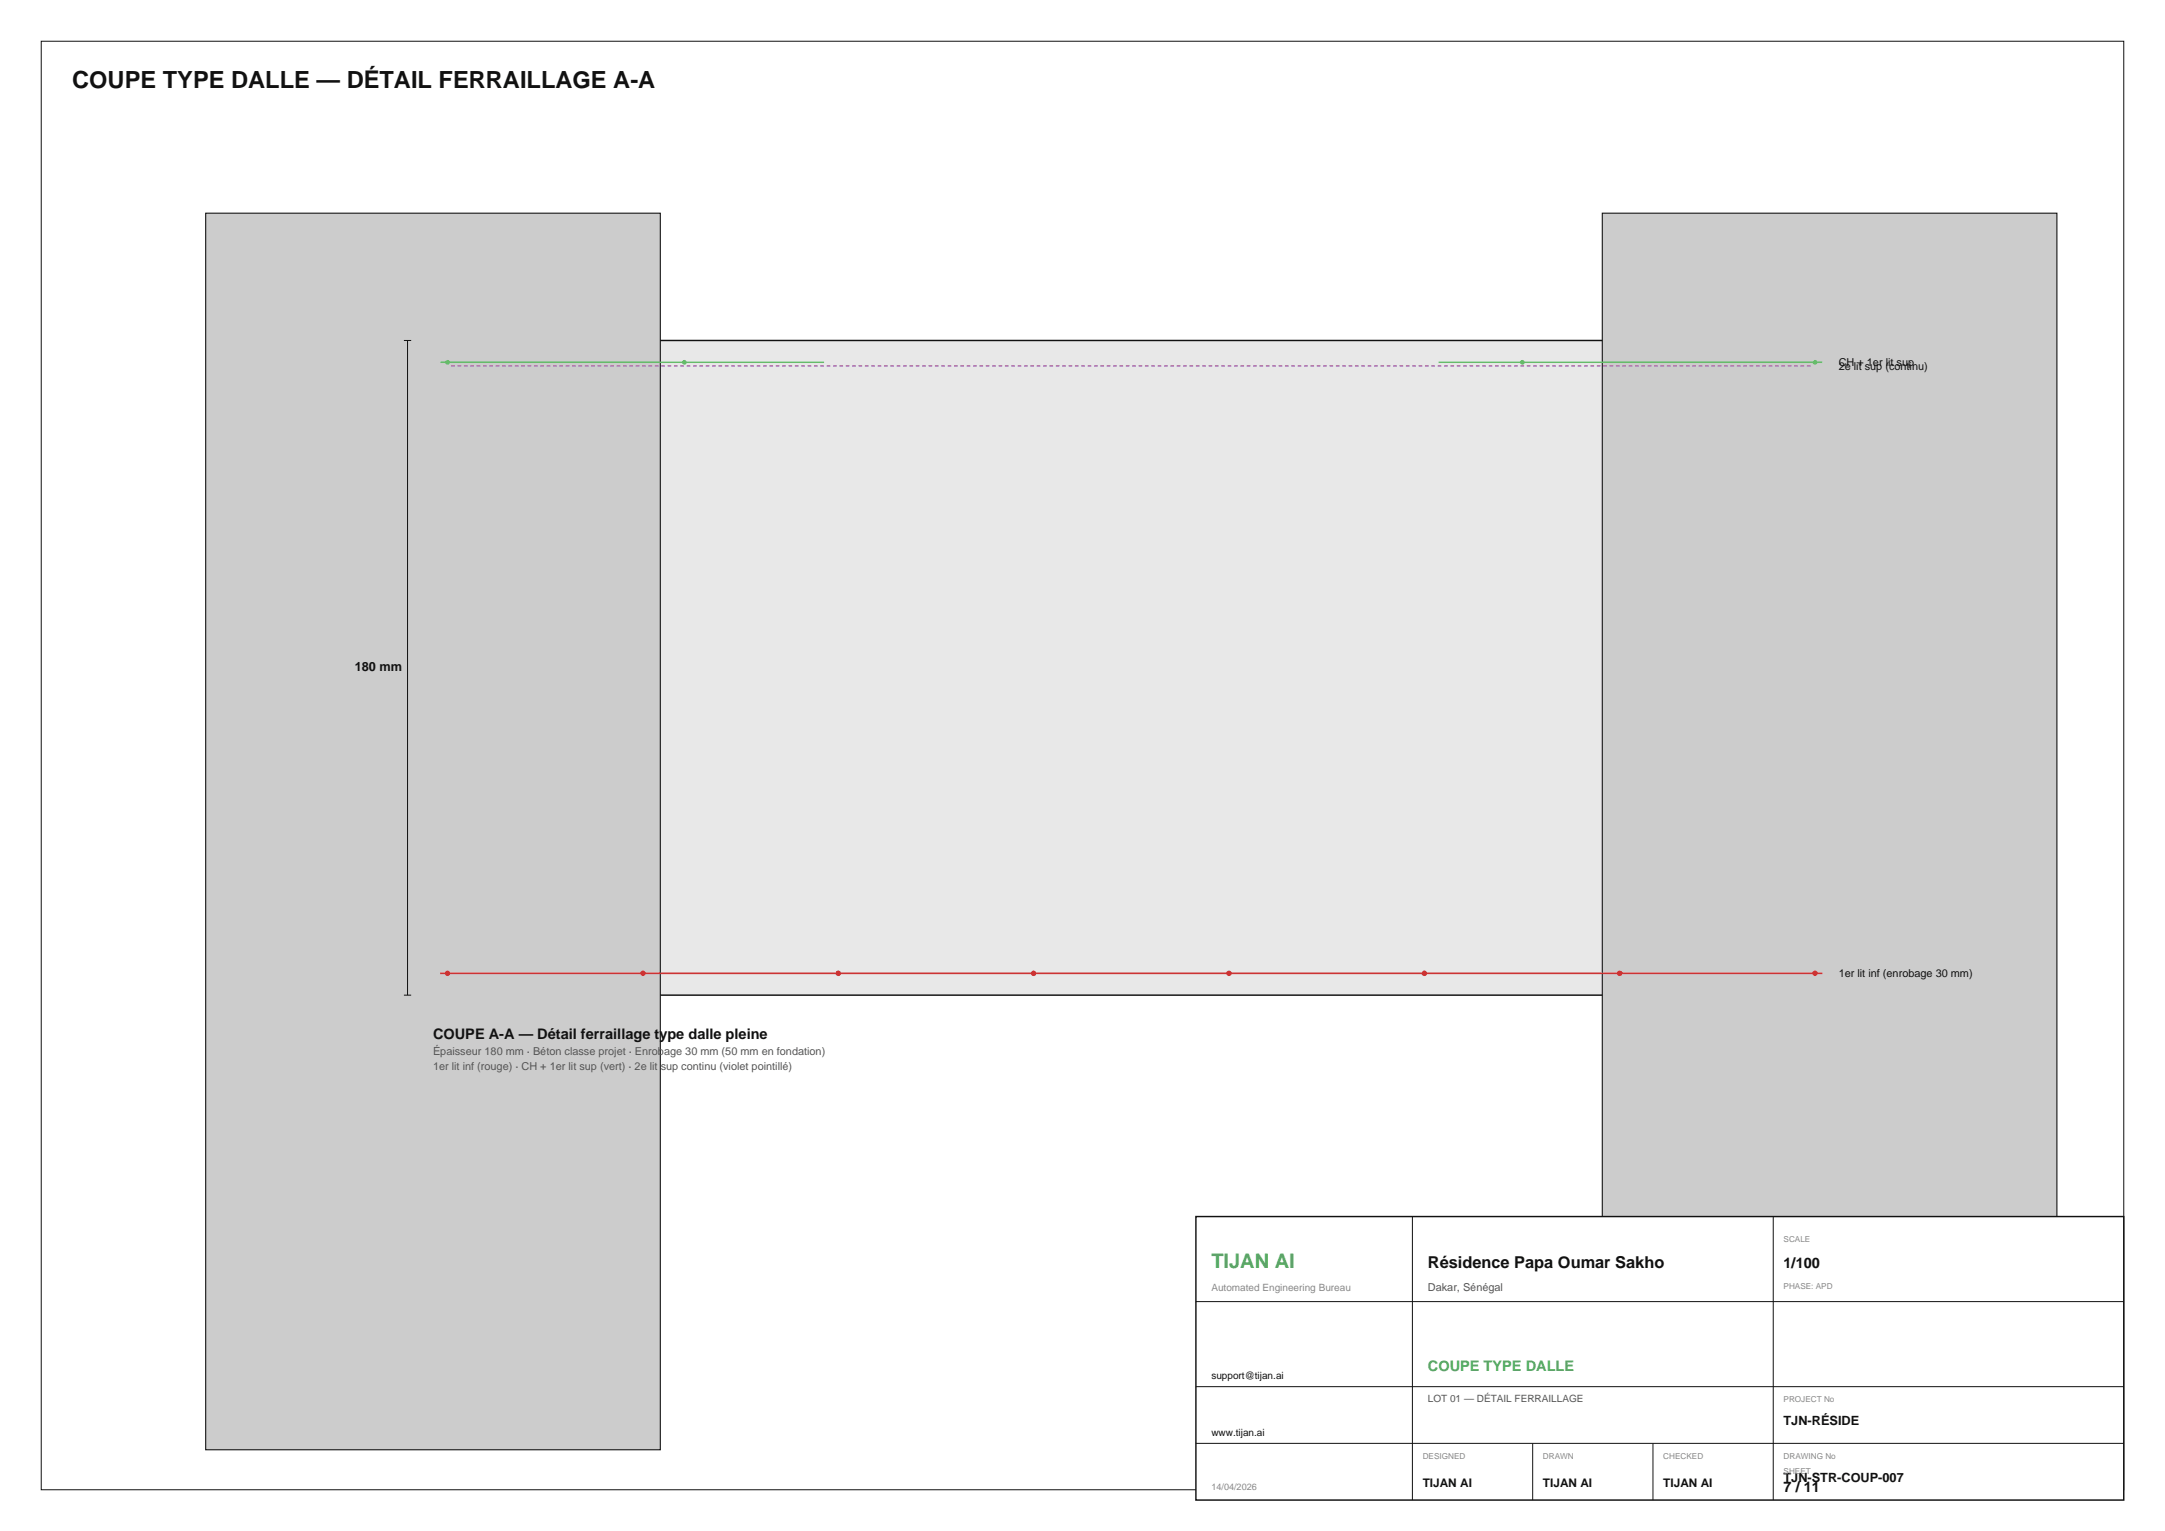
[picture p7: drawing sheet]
<svg xmlns="http://www.w3.org/2000/svg" width="420mm" height="297mm" viewBox="0 0 420 297" stroke-linecap="round" stroke-linejoin="round" font-family="sans-serif">
<defs><g id="words">
<text font-size="4.6" fill="#111" x="14" y="17">COUPE TYPE DALLE — DÉTAIL FERRAILLAGE A-A</text>
<text font-size="3.9" fill="#43a956" x="235" y="246">TIJAN AI</text>
<text font-size="3.2" fill="#111" x="277" y="246">Résidence Papa Oumar Sakho</text>
<g font-size="2.8" fill="#111">
<text x="84" y="201.5">COUPE A-A — Détail ferraillage type dalle pleine</text>
<text x="346" y="246">1/100</text>
<text x="346" y="289.5">7 / 11</text>
</g>
<text font-size="2.8" fill="#43a956" x="277" y="266">COUPE TYPE DALLE</text>
<g font-size="2.5" fill="#111">
<text x="68.8" y="130.3">180 mm</text>
<text x="346" y="276.5">TJN-RÉSIDE</text>
<text x="346" y="287.5">TJN-STR-COUP-007</text>
</g>
<g font-size="2.3" fill="#111">
<text x="276" y="288.5">TIJAN AI</text>
<text x="299.3" y="288.5">TIJAN AI</text>
<text x="322.7" y="288.5">TIJAN AI</text>
</g>
<g font-size="2.1" fill="#111">
<text x="356.7" y="71">CH + 1er lit sup</text>
<text x="356.7" y="71.7">2e lit sup (continu)</text>
<text x="356.7" y="189.5">1er lit inf (enrobage 30 mm)</text>
</g>
<g font-size="2.1" fill="#555">
<text x="84" y="204.7">Épaisseur 180 mm · Béton classe projet · Enrobage 30 mm (50 mm en fondation)</text>
<text x="84" y="207.5">1er lit inf (rouge) · CH + 1er lit sup (vert) · 2e lit sup continu (violet pointillé)</text>
<text x="277" y="250.5">Dakar, Sénégal</text>
</g>
<text font-size="1.9" fill="#888" x="235" y="250.5">Automated Engineering Bureau</text>
<g font-size="1.9" fill="#111">
<text x="235" y="267.5">support@tijan.ai</text>
<text x="235" y="278.5">www.tijan.ai</text>
</g>
<text font-size="1.9" fill="#555" x="277" y="272">LOT 01 — DÉTAIL FERRAILLAGE</text>
<text font-size="1.8" fill="#888" x="235" y="289">14/04/2026</text>
<g font-size="1.6" fill="#888">
<text x="346" y="241">SCALE</text>
<text x="346" y="250">PHASE: APD</text>
<text x="346" y="272">PROJECT No</text>
<text x="276" y="283">DESIGNED</text>
<text x="299.3" y="283">DRAWN</text>
<text x="322.7" y="283">CHECKED</text>
<text x="346" y="283">DRAWING No</text>
<text x="346" y="286">SHEET</text>
</g>
</g></defs>
<path d="M8 8h404v281h-404z" fill="none" stroke="#111" stroke-width=".19"/>
<path d="M84 66.1h270.9v127h-270.9z" fill-rule="evenodd" fill="#e8e8e8" stroke="#111" stroke-width=".28"/>
<g fill="#ccc" stroke="#111" stroke-width=".21">
<path d="M39.9 41.4h88.2v239.8h-88.2z" fill-rule="evenodd"/>
<path d="M310.8 41.4h88.2v239.8h-88.2z" fill-rule="evenodd"/>
</g>
<path d="M85.4 188.8h268.1" fill="none" stroke="#c33" stroke-width=".32"/>
<g fill="#c33">
<circle cx="86.8" cy="188.8" r=".53"/>
<circle cx="124.7" cy="188.8" r=".53"/>
<circle cx="162.6" cy="188.8" r=".53"/>
<circle cx="200.5" cy="188.8" r=".53"/>
<circle cx="238.4" cy="188.8" r=".53"/>
<circle cx="276.3" cy="188.8" r=".53"/>
<circle cx="314.2" cy="188.8" r=".53"/>
<circle cx="352.1" cy="188.8" r=".53"/>
</g>
<path d="M85.4 70.3h74.5M279.1 70.3h74.4" fill="none" stroke="#66bb6a" stroke-width=".28"/>
<g fill="#66bb6a">
<circle cx="86.8" cy="70.3" r=".46"/>
<circle cx="132.8" cy="70.3" r=".46"/>
<circle cx="295.3" cy="70.3" r=".46"/>
<circle cx="352.1" cy="70.3" r=".46"/>
</g>
<path d="M87.5 71h263.9" fill="none" stroke="#7b1fa2" stroke-width=".19" stroke-dasharray=".7 .5" stroke-linecap="butt"/>
<path d="M78.4 66.1h1.4M79.1 66.1v127M78.4 193.1h1.4" fill="none" stroke="#111" stroke-width=".19"/>
<path d="M232 236h180v55h-180z" fill-rule="evenodd" fill="#fff" stroke="#111" stroke-width=".28"/>
<path d="M274 236v55M344 236v55M232 252.5h180M232 269h180M232 280h180M297.3 280v11M320.7 280v11" fill="none" stroke="#111" stroke-width=".19"/>
<use href="#words"/>
</svg>
